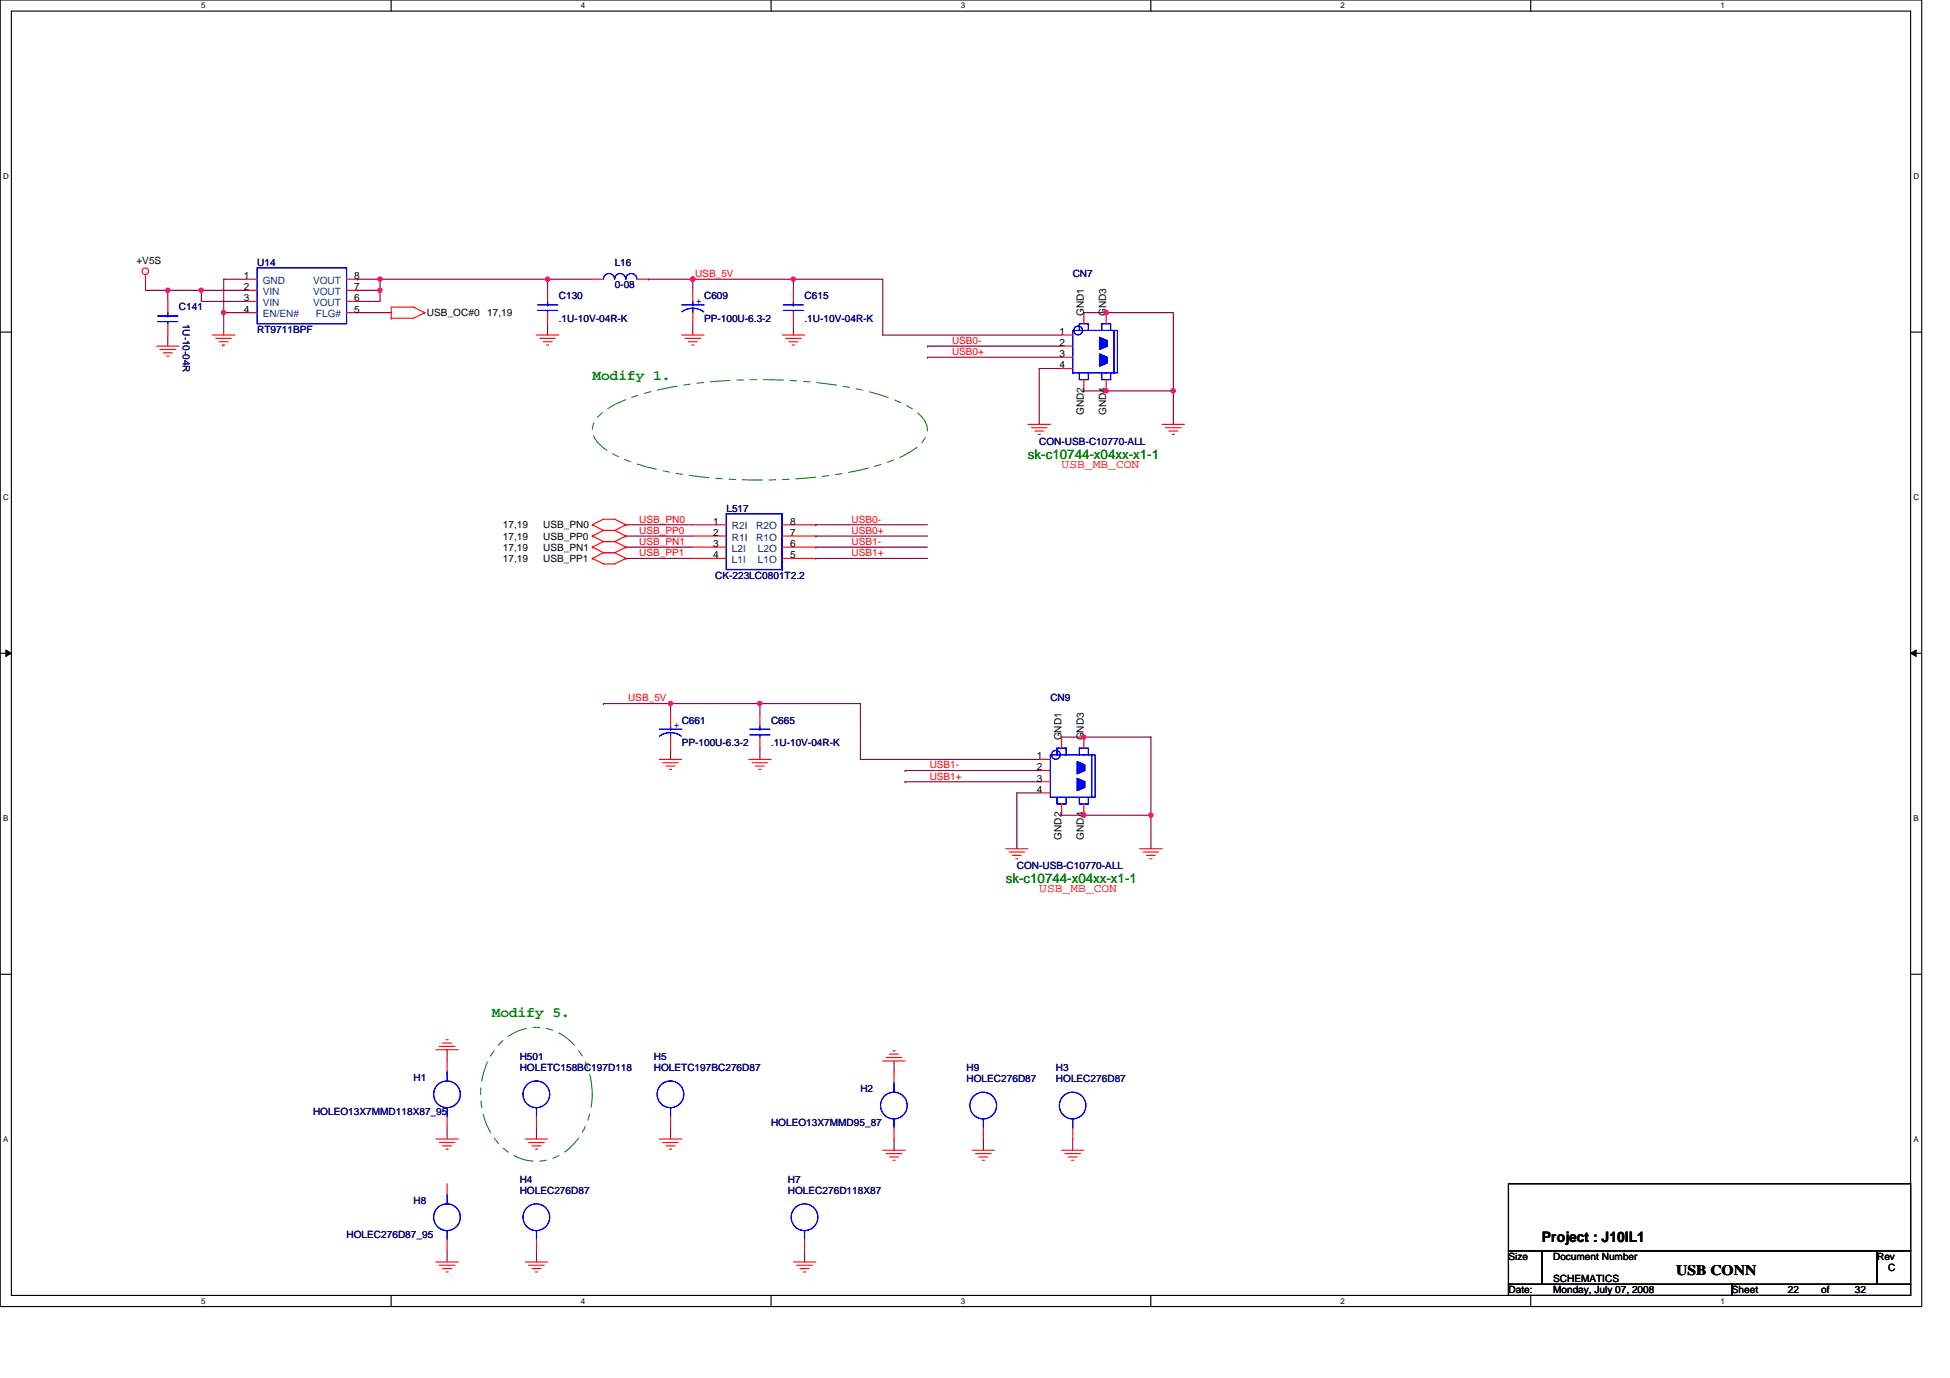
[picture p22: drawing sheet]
<svg xmlns="http://www.w3.org/2000/svg" width="297mm" height="210mm" viewBox="0 0 297 210" stroke-linecap="round" stroke-linejoin="round" font-family="sans-serif">
<defs><g id="words">
<g font-size="2.2" fill="#008000">
<text x="90.2" y="58">Modify 1.</text>
<text x="74.9" y="155">Modify 5.</text>
</g>
<g font-size="2.2">
<text x="234.9" y="189.2">Project : J10IL1</text>
<text x="255.3" y="194.3">USB CONN</text>
</g>
<g font-size="2" fill="#008000">
<text x="156.6" y="69.9">sk-c10744-x04xx-x1-1</text>
<text x="153.2" y="134.6">sk-c10744-x04xx-x1-1</text>
</g>
<g font-size="1.9" fill="#f00">
<text x="161.7" y="71.3">USB_MB_CON</text>
<text x="158.3" y="135.9">USB_MB_CON</text>
</g>
<g font-size="1.5">
<text x="20.8" y="40.2">+V5S</text>
<text x="37.1" y="45.9">3</text>
<text x="37.1" y="44.2">2</text>
<text x="37.1" y="42.5">1</text>
<text x="37.1" y="47.6">4</text>
<text x="54" y="47.6">5</text>
<text x="54" y="42.5">8</text>
<text x="54" y="45.9">6</text>
<text x="54" y="44.2">7</text>
<text x="65" y="48.2">USB_OC#0</text>
<text x="74.2" y="48.2">17,19</text>
<text x="161.4" y="51">1</text>
<text x="161.4" y="52.7">2</text>
<text x="165.1" y="48.2" transform="rotate(-90 165.1 48.2)">GND1</text>
<text x="168.5" y="48.2" transform="rotate(-90 168.5 48.2)">GND3</text>
<text x="161.4" y="56.1">4</text>
<text x="161.4" y="54.4">3</text>
<text x="165.1" y="63.3" transform="rotate(-90 165.1 63.3)">GND2</text>
<text x="168.5" y="63.3" transform="rotate(-90 168.5 63.3)">GND4</text>
<text x="76.6" y="82.2">17,19</text>
<text x="76.6" y="80.5">17,19</text>
<text x="76.6" y="83.9">17,19</text>
<text x="82.7" y="82.2">USB_PP0</text>
<text x="82.7" y="80.5">USB_PN0</text>
<text x="82.7" y="83.9">USB_PN1</text>
<text x="108.6" y="83.4">3</text>
<text x="108.6" y="81.7">2</text>
<text x="108.6" y="79.9">1</text>
<text x="120.4" y="83.4">6</text>
<text x="120.4" y="81.7">7</text>
<text x="120.4" y="79.9">8</text>
<text x="76.6" y="85.6">17,19</text>
<text x="82.7" y="85.6">USB_PP1</text>
<text x="108.6" y="85.1">4</text>
<text x="120.4" y="85.1">5</text>
<text x="161.7" y="112.8" transform="rotate(-90 161.7 112.8)">GND1</text>
<text x="165.1" y="112.8" transform="rotate(-90 165.1 112.8)">GND3</text>
<text x="158" y="115.7">1</text>
<text x="158" y="117.4">2</text>
<text x="158" y="119.1">3</text>
<text x="158" y="120.8">4</text>
<text x="161.7" y="127.9" transform="rotate(-90 161.7 127.9)">GND2</text>
<text x="165.1" y="127.9" transform="rotate(-90 165.1 127.9)">GND4</text>
<text x="229.8" y="192">Size</text>
<text x="236.6" y="192">Document Number</text>
<text x="285.9" y="192">Rev</text>
<text x="229.8" y="197.1">Date:</text>
<text x="236.6" y="195.4">SCHEMATICS</text>
<text x="236.6" y="197.1">Monday, July 07, 2008</text>
<text x="263.8" y="197.1">Sheet</text>
<text x="272.3" y="197.1">22</text>
<text x="277.4" y="197.1">of</text>
<text x="282.5" y="197.1">32</text>
<text x="287.6" y="193.7">C</text>
</g>
<g font-size="1.5" fill="#000080">
<text x="39.2" y="40.5">U14</text>
<text x="93.6" y="40.5">L16</text>
<text x="27.3" y="47.3">C141</text>
<text x="85.1" y="45.6">C130</text>
<text x="93.6" y="43.9">0-08</text>
<text x="107.2" y="45.6">C609</text>
<text x="122.6" y="45.6">C615</text>
<text x="163.4" y="42.2">CN7</text>
<text x="27.9" y="49.3" transform="rotate(90 27.9 49.3)">1U-10-04R</text>
<text x="39.2" y="50.7">RT9711BPF</text>
<text x="85.1" y="49">.1U-10V-04R-K</text>
<text x="107.2" y="49">PP-100U-6.3-2</text>
<text x="122.6" y="49">.1U-10V-04R-K</text>
<text x="158.3" y="67.7">CON-USB-C10770-ALL</text>
<text x="110.7" y="78">L517</text>
<text x="108.9" y="88.2">CK-223LC0801T2.2</text>
<text x="160" y="106.9">CN9</text>
<text x="103.8" y="110.3">C661</text>
<text x="103.8" y="113.7">PP-100U-6.3-2</text>
<text x="117.5" y="110.3">C665</text>
<text x="117.5" y="113.7">.1U-10V-04R-K</text>
<text x="154.9" y="132.4">CON-USB-C10770-ALL</text>
<text x="79.2" y="161.5">H501</text>
<text x="99.6" y="161.5">H5</text>
<text x="63" y="164.7">H1</text>
<text x="79.2" y="163.2">HOLETC158BC197D118</text>
<text x="99.6" y="163.2">HOLETC197BC276D87</text>
<text x="131.1" y="166.4">H2</text>
<text x="147.2" y="163.2">H9</text>
<text x="147.2" y="164.9">HOLEC276D87</text>
<text x="160.8" y="163.2">H3</text>
<text x="160.8" y="164.9">HOLEC276D87</text>
<text x="47.7" y="169.8">HOLEO13X7MMD118X87_95</text>
<text x="117.5" y="171.6">HOLEO13X7MMD95_87</text>
<text x="63" y="183.5">H8</text>
<text x="79.2" y="180.2">H4</text>
<text x="79.2" y="181.9">HOLEC276D87</text>
<text x="120" y="180.2">H7</text>
<text x="120" y="181.9">HOLEC276D118X87</text>
<text x="52.8" y="188.6">HOLEC276D87_95</text>
</g>
<g font-size="1.5" fill="#004080">
<text x="40" y="46.6">VIN</text>
<text x="40" y="44.9">VIN</text>
<text x="40" y="43.2">GND</text>
<text x="47.7" y="43.2">VOUT</text>
<text x="47.7" y="46.6">VOUT</text>
<text x="47.7" y="44.9">VOUT</text>
<text x="40" y="48.3">EN/EN#</text>
<text x="48.1" y="48.3">FLG#</text>
<text x="111.5" y="82.4">R1I</text>
<text x="111.5" y="80.7">R2I</text>
<text x="115.2" y="82.4">R1O</text>
<text x="115.2" y="80.7">R2O</text>
<text x="111.5" y="85.8">L1I</text>
<text x="111.5" y="84.1">L2I</text>
<text x="115.4" y="85.8">L1O</text>
<text x="115.4" y="84.1">L2O</text>
</g>
<g font-size="1.5" fill="#f00">
<text x="105.9" y="42.2">USB_5V</text>
<text x="145" y="52.4">USB0-</text>
<text x="145" y="54.1">USB0+</text>
<text x="97.4" y="79.6">USB_PN0</text>
<text x="97.4" y="81.3">USB_PP0</text>
<text x="97.4" y="83">USB_PN1</text>
<text x="129.7" y="79.6">USB0-</text>
<text x="129.7" y="81.3">USB0+</text>
<text x="129.7" y="83">USB1-</text>
<text x="97.4" y="84.8">USB_PP1</text>
<text x="129.7" y="84.8">USB1+</text>
<text x="95.7" y="106.9">USB_5V</text>
<text x="141.6" y="117.1">USB1-</text>
<text x="141.6" y="118.8">USB1+</text>
</g>
<g font-size="1.5" fill="#00f">
<text x="106.1" y="46.3">+</text>
<text x="102.7" y="111">+</text>
</g>
<g font-size="1.2">
<text x="30.6" y="1.2">5</text>
<text x="88.5" y="1.2">4</text>
<text x="146.4" y="1.2">3</text>
<text x="204.2" y="1.2">2</text>
<text x="262.1" y="1.2">1</text>
<text x=".5" y="27.2">D</text>
<text x="291.5" y="27.2">D</text>
<text x=".5" y="76.1">C</text>
<text x="291.5" y="76.1">C</text>
<text x=".5" y="125.1">B</text>
<text x="291.5" y="125.1">B</text>
<text x=".5" y="174">A</text>
<text x="291.5" y="174">A</text>
<text x="30.6" y="198.6">5</text>
<text x="88.5" y="198.6">4</text>
<text x="146.4" y="198.6">3</text>
<text x="204.2" y="198.6">2</text>
<text x="262.1" y="198.6">1</text>
</g>
</g></defs>
<path d="M0 0h292.7v199.1h-292.7zM1.7 1.7h289.3v195.7h-289.3z" fill="none" stroke="#000" stroke-width=".17"/>
<g fill="#fff">
<path d="M30.6 .2h.7v1.3h-.7z"/>
<path d="M30.6 197.6h.7v1.3h-.7z"/>
</g>
<path d="M59.6 0v1.7M59.6 197.4v1.7" fill="none" stroke="#000" stroke-width=".17"/>
<g fill="#fff">
<path d="M88.5 .2h.7v1.3h-.7z"/>
<path d="M88.5 197.6h.7v1.3h-.7z"/>
</g>
<path d="M117.5 0v1.7M117.5 197.4v1.7" fill="none" stroke="#000" stroke-width=".17"/>
<g fill="#fff">
<path d="M146.4 .2h.6v1.3h-.6z"/>
<path d="M146.4 197.6h.6v1.3h-.6z"/>
</g>
<path d="M175.3 0v1.7M175.3 197.4v1.7" fill="none" stroke="#000" stroke-width=".17"/>
<g fill="#fff">
<path d="M204.2 .2h.7v1.3h-.7z"/>
<path d="M204.2 197.6h.7v1.3h-.7z"/>
</g>
<path d="M233.2 0v1.7M233.2 197.4v1.7" fill="none" stroke="#000" stroke-width=".17"/>
<g fill="#fff">
<path d="M262.1 .2h.6v1.3h-.6z"/>
<path d="M262.1 197.6h.6v1.3h-.6z"/>
<path d="M.5 26.1h.8v1.4h-.8z"/>
<path d="M291.5 26.1h.8v1.4h-.8z"/>
<path d="M.5 75.1h.8v1.3h-.8z"/>
<path d="M291.5 75.1h.8v1.3h-.8z"/>
</g>
<path d="M0 50.6h1.7M291 50.6h1.7" fill="none" stroke="#000" stroke-width=".17"/>
<g fill="#fff">
<path d="M.5 124h.7v1.3h-.7z"/>
<path d="M291.5 124h.7v1.3h-.7z"/>
</g>
<path d="M0 99.5h1.7M291 99.5h1.7" fill="none" stroke="#000" stroke-width=".17"/>
<path d="M.9 99l.8 .5-.8 .5zM291 99.5l.9-.5v1z" fill="#000" stroke="#000" stroke-width=".15"/>
<g fill="#fff">
<path d="M.5 172.9h.7v1.3h-.7z"/>
<path d="M291.5 172.9h.7v1.3h-.7z"/>
</g>
<path d="M0 148.5h1.7M291 148.5h1.7M229.8 180.4h61.2v10.2h-61.2zM229.8 190.6h5.1v5.1h-5.1zM229.8 195.7h34v1.7h-34zM234.9 190.6h51v5.1h-51zM263.8 195.7h27.2v1.7h-27.2zM285.9 190.6h5.1v5.1h-5.1z" fill="none" stroke="#000" stroke-width=".17"/>
<g fill="none" stroke="#800040" stroke-width=".17">
<path d="M22.2 42.5v1.7h3.4v1.7M25.6 51.1v1.6M25.6 44.2h5.1v1.7h6.8M25.6 44.2h.1M30.7 44.2h.1M30.7 44.2h6.8M34.1 47.6h.1M34.1 47.6v3.5M34.1 47.6h3.4M37.5 42.5h-3.4v5.1M54.5 47.6h5.1M54.5 44.2h.1"/>
<path d="M54.5 42.5h.1M54.5 42.5h28.9M54.5 44.2h3.4M57.9 42.5v1.7M57.9 44.2v1.7h-3.4M57.9 42.5h.1M83.4 42.5h6.8M83.4 49.3v1.8M83.4 42.5v1.7M98.7 42.5h.1M98.7 42.5h6.8M105.5 42.5v1.7"/>
<path d="M105.5 49.3v1.8M105.5 42.5h15.4v1.7M105.5 42.5h.1M120.9 42.5h.1M120.9 42.5h13.6v8.6h27.2M120.9 49.3v1.8M141.3 54.4h.1M141.3 52.7h.1M141.3 54.4h20.4M141.3 52.7h20.4M161.7 56.2h-3.4v8.5M165.1 47.6h13.6v12"/>
<path d="M165.1 59.6h13.6M165.1 59.6h.1M165.1 47.6h.1M178.7 59.6h.1M178.7 59.6v5.1M95.3 80h.1M95.3 80h10.2M124.3 80h.1M124.3 80h17M95.3 81.7h.1M95.3 85.1h.1M95.3 83.4h.1"/>
<path d="M95.3 81.7h10.2M95.3 85.1h10.2M95.3 83.4h10.2M124.3 81.7h.1M124.3 85.1h.1M124.3 83.4h.1M124.3 81.7h17M124.3 85.1h17M124.3 83.4h17M91.9 107.2h.1M91.9 107.2h10.2M102.1 107.2h13.7"/>
<path d="M102.1 114v1.7M102.1 107.2v1.7M115.8 114v1.7M115.8 107.2h.1M115.8 107.2v1.7M115.8 107.2h15.3v8.5h27.2M137.9 117.4h.1M137.9 119.1h.1M137.9 117.4h20.4M137.9 119.1h20.4M161.7 112.3h3.4M165.1 112.3h10.2v11.9"/>
<path d="M165.1 112.3h.1M158.3 120.8h-3.4v8.5M161.7 124.2h3.4M165.1 124.2h.1M165.1 124.2h10.2M175.3 124.2h.1M175.3 124.2v5.1M68.1 160v1.7M68.1 171.9v1.7M81.7 171.9v1.7M102.1 171.9v1.7M136.2 173.6v1.7"/>
<path d="M136.2 161.7v1.7M149.8 173.6v1.7M163.4 173.6v1.7M68.1 190.6v1.7M81.7 190.6v1.7M122.6 190.6v1.7"/>
</g>
<g fill="#f0f" stroke="#f0f" stroke-width=".17">
<circle cx="105.5" cy="42.5" r=".33"/>
<circle cx="120.8" cy="42.5" r=".33"/>
<circle cx="115.7" cy="107.2" r=".33"/>
<circle cx="178.7" cy="59.6" r=".33"/>
<circle cx="168.5" cy="59.6" r=".33"/>
<circle cx="168.5" cy="47.6" r=".33"/>
<circle cx="165.1" cy="112.3" r=".33"/>
<circle cx="165.1" cy="124.2" r=".33"/>
<circle cx="175.3" cy="124.2" r=".33"/>
<circle cx="102.1" cy="107.2" r=".33"/>
<circle cx="25.6" cy="44.2" r=".33"/>
<circle cx="34.1" cy="47.6" r=".33"/>
<circle cx="30.7" cy="44.2" r=".33"/>
<circle cx="57.9" cy="44.2" r=".33"/>
<circle cx="83.4" cy="42.5" r=".33"/>
<circle cx="57.9" cy="42.5" r=".33"/>
</g>
<g fill="none" stroke="#f00" stroke-width=".17">
<path d="M22.2 41.8v.7M23.9 52.7h3.4M24.4 53.3h2.4M24.9 53.8h1.3M25.4 54.3h.3M25.6 45.9v1.7M25.6 49.3v1.8M32.4 51.1h3.4M32.9 51.6h2.4M33.4 52.1h1.4M33.9 52.6h.1M33.9 52.6h.3"/>
<path d="M37.5 45.9h1.7M37.5 44.2h1.7M37.5 42.5h1.7M37.5 47.6h1.7M52.8 45.9h1.7M52.8 44.2h1.7M52.8 42.5h1.7M52.8 47.6h1.7M59.6 48.5h.1M64.7 47.6l-1.7 .9h-3.4M64.7 47.6h.1M64.7 47.6l-1.7-.8h-3.4v1.7"/>
<path d="M81.7 51.1h3.4M82.2 51.6h2.4M82.7 52.1h1.4M83.2 52.6h.4M83.4 44.2v1.7M83.4 47.6v1.7M90.2 42.5h1.7M97 42.5h1.7M103.8 51.1h3.4M104.3 51.6h2.4M104.9 52.1h1.3M105.4 52.6h.3"/>
<path d="M105.5 44.2v1.7M105.5 47.6v1.7M119.2 51.1h3.4M119.7 51.6h2.3M120.2 52.1h1.3M120.7 52.6h.3M120.9 44.2v1.7M120.9 47.6v1.7M161.7 51.1h1.7M161.7 56.2h1.7M161.7 52.7h1.7M161.7 54.4h1.7"/>
<path d="M165.1 47.6v1.7M165.1 57.8v1.8M168.5 47.6v1.7M168.5 57.8v1.8M90.2 80l1.7-.9h1.7l1.7 .9M90.2 80h.1M90.2 80l1.7 .8M95.3 80h.1M95.3 80l-1.7 .8M105.5 80h5.2M119.2 80h5.1M156.6 64.7h3.4"/>
<path d="M157.1 65.2h2.4M157.6 65.7h1.4M158.1 66.2h.4M177 64.7h3.4M177.5 65.2h2.4M178 65.7h1.4M178.6 66.2h.3M90.2 81.7h.1M90.2 83.4h.1M90.2 85.1l1.7 .8h1.7l1.7-.8M90.2 85.1h.1M90.2 81.7l1.7 .8"/>
<path d="M90.2 83.4l1.7 .8M91.9 80.8h1.7M91.9 82.5h1.7M91.9 84.2h1.7M91.9 80.8l-1.7 .9M91.9 82.5l-1.7 .9M91.9 84.2l-1.7 .9M93.6 80.8l1.7 .9M93.6 82.5l1.7 .9M93.6 84.2l1.7 .9M95.3 81.7h.1M95.3 83.4h.1"/>
<path d="M95.3 85.1h.1M95.3 81.7l-1.7 .8M95.3 83.4l-1.7 .8M105.5 85.1h5.2M105.5 83.4h5.2M105.5 81.7h5.2M119.2 85.1h5.1M119.2 83.4h5.1M119.2 81.7h5.1M100.4 115.7h3.4M100.9 116.2h2.4M101.4 116.7h1.4"/>
<path d="M102 117.2h.3M102.1 108.9v1.7M102.1 112.3v1.7M114 115.7h3.5M114.6 116.2h2.3M115.1 116.7h1.3M115.6 117.2h.3M115.8 108.9v1.7M115.8 112.3v1.7M158.3 115.7h1.7M158.3 117.4h1.7M158.3 119.1h1.7"/>
<path d="M161.7 112.3v1.7M165.1 112.3v1.7M153.2 129.3h3.4M153.7 129.8h2.4M154.2 130.3h1.4M154.7 130.9h.4M158.3 120.8h1.7M161.7 122.5v1.7M165.1 122.5v1.7M173.6 129.3h3.4M174.1 129.8h2.4M174.6 130.3h1.4"/>
<path d="M175.2 130.9h.3M66.4 160h3.4M66.9 159.4h2.4M67.4 158.9h1.4M67.9 158.4h.4M66.4 173.6h3.4M66.9 174.1h2.4M67.4 174.6h1.4M67.9 175.1h.4M68.1 161.7v1.7M68.1 170.2v1.7M80 173.6h3.4"/>
<path d="M80.5 174.1h2.4M81 174.6h1.4M81.6 175.1h.3M81.7 170.2v1.7M100.4 173.6h3.4M100.9 174.1h2.4M101.4 174.6h1.4M102 175.1h.3M102.1 170.2v1.7M134.5 175.3h3.4M134.5 161.7h3.4M135 175.8h2.4"/>
<path d="M135 161.1h2.4M135.5 176.3h1.4M135.5 160.6h1.4M136 176.8h.4M136 160.1h.4M136.2 163.4v1.7M136.2 171.9v1.7M148.1 175.3h3.4M148.6 175.8h2.4M149.1 176.3h1.4M149.6 176.8h.4M149.8 171.9v1.7"/>
<path d="M161.7 175.3h3.4M162.2 175.8h2.4M162.7 176.3h1.4M163.2 176.8h.4M163.4 171.9v1.7M66.4 192.3h3.4M66.9 192.8h2.4M67.4 193.3h1.4M67.9 193.8h.4M68.1 180.4v1.7M68.1 188.9v1.7M80 192.3h3.4"/>
<path d="M80.5 192.8h2.4M81 193.3h1.4M81.6 193.8h.3M81.7 188.9v1.7M120.9 192.3h3.4M121.4 192.8h2.4M121.9 193.3h1.4M122.4 193.8h.3M122.6 188.9v1.7"/>
<circle cx="22.1" cy="41.3" r=".5"/>
</g>
<path d="M91.2 63.3a16.7 16.7 0 0 1 7.3-3.5 75.2 75.2 0 0 1 34.5 0 16.8 16.8 0 0 1 7.2 3.5 2.78 2.78 0 0 1 0 4.3 16.8 16.8 0 0 1-7.2 3.5 74.9 74.9 0 0 1-34.5 0 16.7 16.7 0 0 1-7.3-3.5 2.78 2.78 0 0 1 0-4.3zM76.1 159.1a7.6 7.6 0 0 1 12 .9 11.5 11.5 0 0 1-1.5 15.1 7.5 7.5 0 0 1-11.2-1.6 11.7 11.7 0 0 1 .7-14.4z" fill="none" stroke="#008000" stroke-width=".15" stroke-dasharray="3 1 1 1 1 1"/>
<g fill="#00f" stroke="#00f" stroke-width=".17">
<path d="M167.5 53.9l1.2 .5v.9l-1.2 .5z" fill-rule="evenodd"/>
<path d="M167.5 51.4l1.2 .5v.8l-1.2 .6z" fill-rule="evenodd"/>
<path d="M167.5 53.9l1.2 .5v.9l-1.2 .5z" fill-rule="evenodd"/>
<path d="M167.5 51.4l1.2 .5v.8l-1.2 .6z" fill-rule="evenodd"/>
<path d="M164.1 118.6l1.2 .5v.9l-1.2 .5z" fill-rule="evenodd"/>
<path d="M164.1 116.1l1.2 .5v.8l-1.2 .5z" fill-rule="evenodd"/>
<path d="M164.1 118.6l1.2 .5v.9l-1.2 .5z" fill-rule="evenodd"/>
<path d="M164.1 116.1l1.2 .5v.8l-1.2 .5z" fill-rule="evenodd"/>
</g>
<g fill="none" stroke="#00f" stroke-width=".17">
<path d="M24 48.2h3.1M24 49h3.1M25.6 49v.3M25.6 48.2h.1M25.6 47.6v.6M39.2 40.8h13.6v8.5h-13.6zM81.9 46.5h3.1M81.9 47.3h3.1M83.4 47.3v.3M83.4 46.5h.1M83.4 45.9v.6M91.9 42.5a.85 .85 0 0 1 .9-.8 .85 .85 0 0 1 .8 .8"/>
<path d="M93.6 42.5a.84 .84 0 0 1 .9-.8 .84 .84 0 0 1 .8 .8 .85 .85 0 0 1 .9-.8 .85 .85 0 0 1 .8 .8M103.8 46.5h3.4M105.5 47l.7 .1 1 .4M105.5 47l-1 .2-.6 .3M105.5 47v.6M105.5 46.5h.1M105.5 45.9v.6M119.3 46.5h3.1M119.3 47.3h3.1M120.9 47.3v.3M120.9 46.5h.1M120.9 45.9v.6"/>
<path d="M163.4 50.4h6.8v6.4h-6.8zM164.4 56.8v1h1.4v-1M165.8 49.3v1.1M165.8 49.3h-1.4v1.1M165.8 49.3h.1M167.8 50.4v-1.1h1.4v1.1M167.8 56.8v1h1.4v-1M169.7 50.4v6.4M110.7 78.3h8.5v8.5h-8.5zM110.7 78.3v8.5M119.2 78.3v8.5M119.2 86.8h.1"/>
<path d="M100.4 111.1h3.4M102.1 111.6l.7 .1 1 .5M102.1 111.6l-.7 .1-.9 .5M102.1 111.6v.7M102.1 111.1h.1M102.1 110.6v.5M114.2 111.1h3.1M114.2 112h3.1M115.8 112v.3M115.8 111.1h.1M115.8 110.6v.5M160 115h6.8v6.5h-6.8z"/>
<path d="M162.4 114v1M162.4 114h-1.4v1M162.4 114h.1M164.4 115v-1h1.4v1M166.3 115v6.5M161 121.5v1h1.4v-1M164.4 121.5v1h1.4v-1M68.1 168.8v1.4M68.1 163.4h.1M68.1 163.4v1.3M81.7 168.8h.1M81.7 168.8v1.4"/>
<path d="M102.1 168.8h.1M102.1 168.8v1.4M136.2 170.5v1.4M136.2 165.1h.1M136.2 165.1v1.3M149.8 170.5h.1M149.8 170.5v1.4M163.4 170.5h.1M163.4 170.5v1.4M68.1 187.5v1.4M68.1 182.1h.1M68.1 182.1v1.4"/>
<path d="M81.7 187.5h.1M81.7 187.5v1.4M122.6 187.5h.1M122.6 187.5v1.4"/>
<circle cx="164.2" cy="50.4" r=".67"/>
<circle cx="160.8" cy="115" r=".68"/>
<circle cx="68.1" cy="166.8" r="2.04"/>
<circle cx="81.7" cy="166.8" r="2.04"/>
<circle cx="102.1" cy="166.8" r="2.04"/>
<circle cx="136.2" cy="168.5" r="2.04"/>
<circle cx="149.8" cy="168.5" r="2.04"/>
<circle cx="163.4" cy="168.5" r="2.03"/>
<circle cx="68.1" cy="185.5" r="2.04"/>
<circle cx="81.7" cy="185.5" r="2.04"/>
<circle cx="122.5" cy="185.5" r="2.04"/>
</g>
<use href="#words"/>
</svg>
